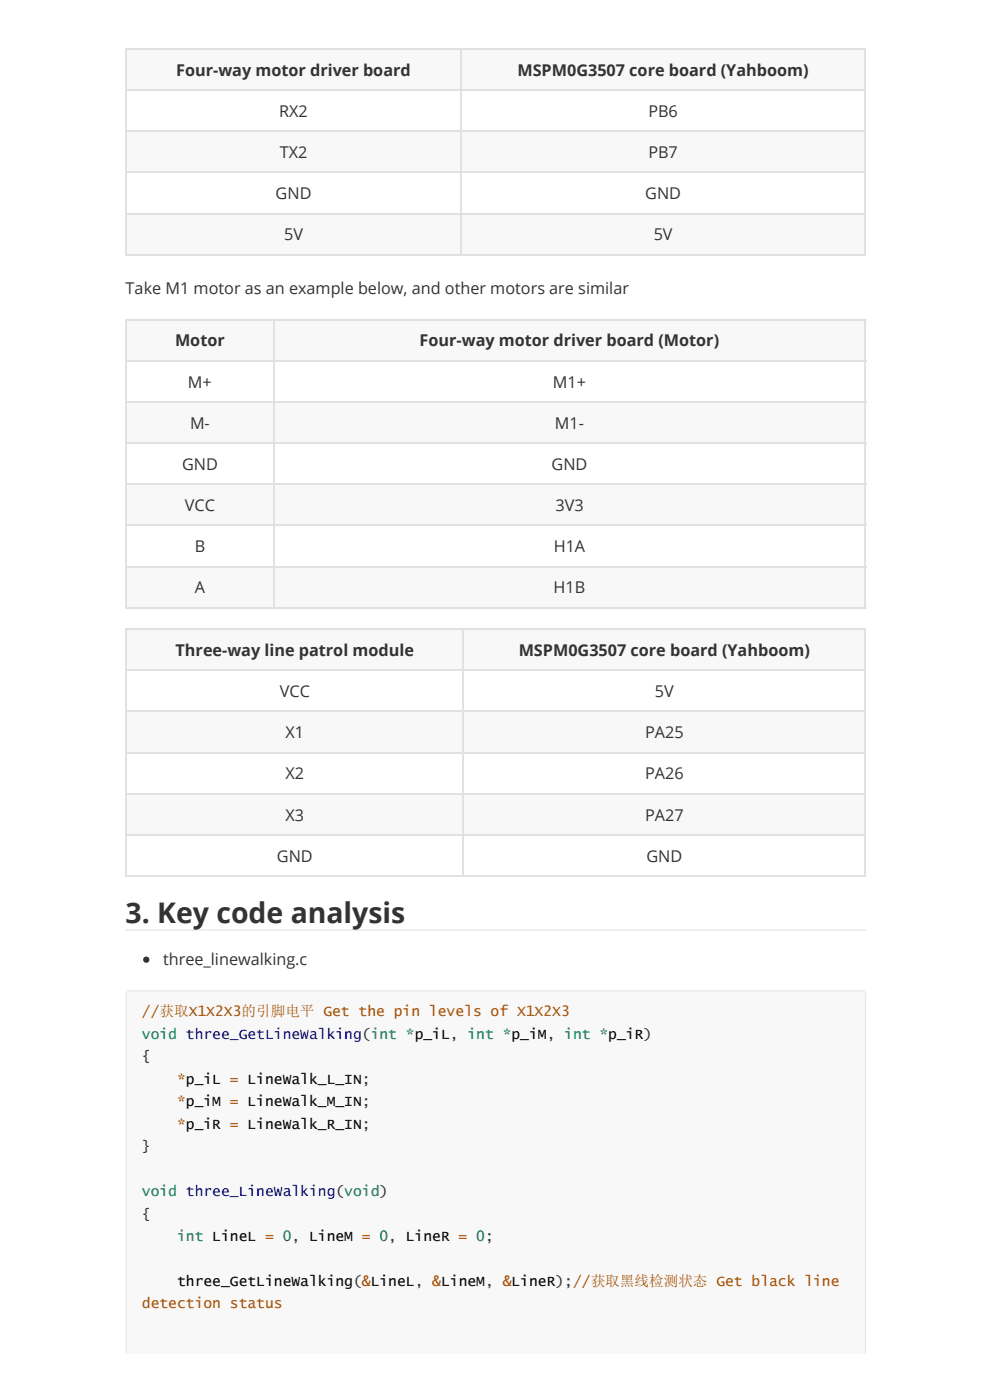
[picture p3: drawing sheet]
<svg xmlns="http://www.w3.org/2000/svg" width="210mm" height="297mm" viewBox="0 0 210 297" stroke-linecap="round" stroke-linejoin="round" font-family="sans-serif">
<defs><g id="words">
<text font-size="6" fill="#333" x="26.6" y="195.8">3. Key code analysis</text>
<g font-size="3.4" fill="#333">
<text x="37.4" y="16.1">Four-way motor driver board</text>
<text x="109.7" y="16.1">MSPM0G3507 core board (Yahboom)</text>
<text x="59.2" y="24.8">RX2</text>
<text x="137.5" y="24.8">PB6</text>
<text x="59.3" y="33.5">TX2</text>
<text x="137.5" y="33.5">PB7</text>
<text x="58.4" y="42.3">GND</text>
<text x="136.8" y="42.3">GND</text>
<text x="60.2" y="51">5V</text>
<text x="138.6" y="51">5V</text>
<text x="26.6" y="62.4">Take M1 motor as an example below, and other motors are similar</text>
<text x="37.1" y="73.5">Motor</text>
<text x="89" y="73.5">Four-way motor driver board (Motor)</text>
<text x="39.9" y="82.2">M+</text>
<text x="117.2" y="82.2">M1+</text>
<text x="40.3" y="91">M-</text>
<text x="117.7" y="91">M1-</text>
<text x="38.6" y="99.7">GND</text>
<text x="116.9" y="99.7">GND</text>
<text x="39.2" y="108.4">VCC</text>
<text x="117.8" y="108.4">3V3</text>
<text x="41.3" y="117.2">B</text>
<text x="117.4" y="117.2">H1A</text>
<text x="41.3" y="125.9">A</text>
<text x="117.4" y="125.9">H1B</text>
<text x="37.2" y="139.1">Three-way line patrol module</text>
<text x="110" y="139.1">MSPM0G3507 core board (Yahboom)</text>
<text x="59.3" y="147.9">VCC</text>
<text x="138.9" y="147.9">5V</text>
<text x="60.5" y="156.6">X1</text>
<text x="136.8" y="156.6">PA25</text>
<text x="60.5" y="165.3">X2</text>
<text x="136.8" y="165.3">PA26</text>
<text x="60.5" y="174.1">X3</text>
<text x="136.8" y="174.1">PA27</text>
<text x="58.7" y="182.8">GND</text>
<text x="137.1" y="182.8">GND</text>
<text x="34.6" y="204.8">three_linewalking.c</text>
</g>
<g font-size="3.1" fill="#a50">
<text x="30.1" y="215.6">//获取X1X2X3的引脚电平 Get the pin levels of X1X2X3</text>
<text x="30.1" y="277.6">detection status</text>
</g>
<g font-size="3.1" fill="#085">
<text x="30.1" y="220.4">void three_GetLineWalking(int *p_iL, int *p_iM, int *p_iR)</text>
<text x="30.1" y="253.8">void three_LineWalking(void)</text>
<text x="37.5" y="263.3">int LineL = 0, LineM = 0, LineR = 0;</text>
</g>
<g font-size="3.1" fill="#333">
<text x="30.1" y="225.2">{</text>
<text x="30.1" y="244.2">}</text>
<text x="30.1" y="258.5">{</text>
</g>
<g font-size="3.1" fill="#981a1a">
<text x="37.5" y="229.9">*p_iL = LineWalk_L_IN;</text>
<text x="37.5" y="234.7">*p_iM = LineWalk_M_IN;</text>
<text x="37.5" y="239.5">*p_iR = LineWalk_R_IN;</text>
</g>
<text font-size="3.1" x="37.5" y="272.8">three_GetLineWalking(&amp;LineL, &amp;LineM, &amp;LineR);//获取黑线检测状态 Get black line</text>
</g></defs>
<g fill="#f8f8f8">
<path d="M26.6 10.2h71v8.8h-71z"/>
<path d="M97.6 10.2h85.7v8.8h-85.7z"/>
<path d="M26.6 27.7h71v8.7h-71z"/>
<path d="M97.6 27.7h85.7v8.7h-85.7z"/>
<path d="M26.6 45.2h71v8.7h-71z"/>
<path d="M97.6 45.2h85.7v8.7h-85.7z"/>
</g>
<path d="M26.6 10.4h157M26.6 19.1h157M26.8 10.2v44M97.7 10.2v44M183.5 10.2v44M26.6 36.6h157M26.6 27.8h157M26.6 54h157M26.6 45.3h157" fill="none" stroke="#dfe2e5" stroke-width=".26"/>
<g fill="#f8f8f8">
<path d="M26.6 67.7h31.3v8.7h-31.3z"/>
<path d="M57.9 67.7h125.4v8.7h-125.4z"/>
<path d="M26.6 85.1h31.3v8.8h-31.3z"/>
<path d="M57.9 85.1h125.4v8.8h-125.4z"/>
<path d="M26.6 102.6h31.3v8.7h-31.3z"/>
<path d="M57.9 102.6h125.4v8.7h-125.4z"/>
<path d="M26.6 120.1h31.3v8.7h-31.3z"/>
<path d="M57.9 120.1h125.4v8.7h-125.4z"/>
</g>
<path d="M26.6 67.8h157M26.6 76.5h157M26.8 67.7v61.4M58 67.7v61.4M183.5 67.7v61.4M26.6 94h157M26.6 85.3h157M26.6 111.5h157M26.6 102.7h157M26.6 129h157M26.6 120.2h157" fill="none" stroke="#dfe2e5" stroke-width=".26"/>
<g fill="#f8f8f8">
<path d="M26.6 133.3h71.5v8.8h-71.5z"/>
<path d="M98.1 133.3h85.2v8.8h-85.2z"/>
<path d="M26.6 150.8h71.5v8.7h-71.5z"/>
<path d="M98.1 150.8h85.2v8.7h-85.2z"/>
<path d="M26.6 168.3h71.5v8.7h-71.5z"/>
<path d="M98.1 168.3h85.2v8.7h-85.2z"/>
</g>
<path d="M26.6 133.5h157M26.8 133.3v52.7M98.2 133.3v52.7M183.5 133.3v52.7M26.6 159.7h157M26.6 150.9h157M26.6 142.2h157M26.6 177.1h157M26.6 168.4h157M26.6 185.9h157" fill="none" stroke="#dfe2e5" stroke-width=".26"/>
<path d="M26.6 197.2h157" fill="none" stroke="#eee" stroke-width=".26"/>
<circle cx="31" cy="203.6" r=".66" fill="#333"/>
<path d="M27 210.4l.4-.2h155.4a.66 .66 0 0 1 .7 .7v76.3h-156.7v-76.3z" fill="#f8f8f8"/>
<path d="M26.8 287.2v-76.3a.66 .66 0 0 1 .6-.7h155.4a.66 .66 0 0 1 .7 .7v76.3" fill="none" stroke="#e7eaed" stroke-width=".26"/>
<path d="M28 212.5h154.3v74.7h-154.3z" fill="#f8f8f8"/>
<use href="#words"/>
</svg>
